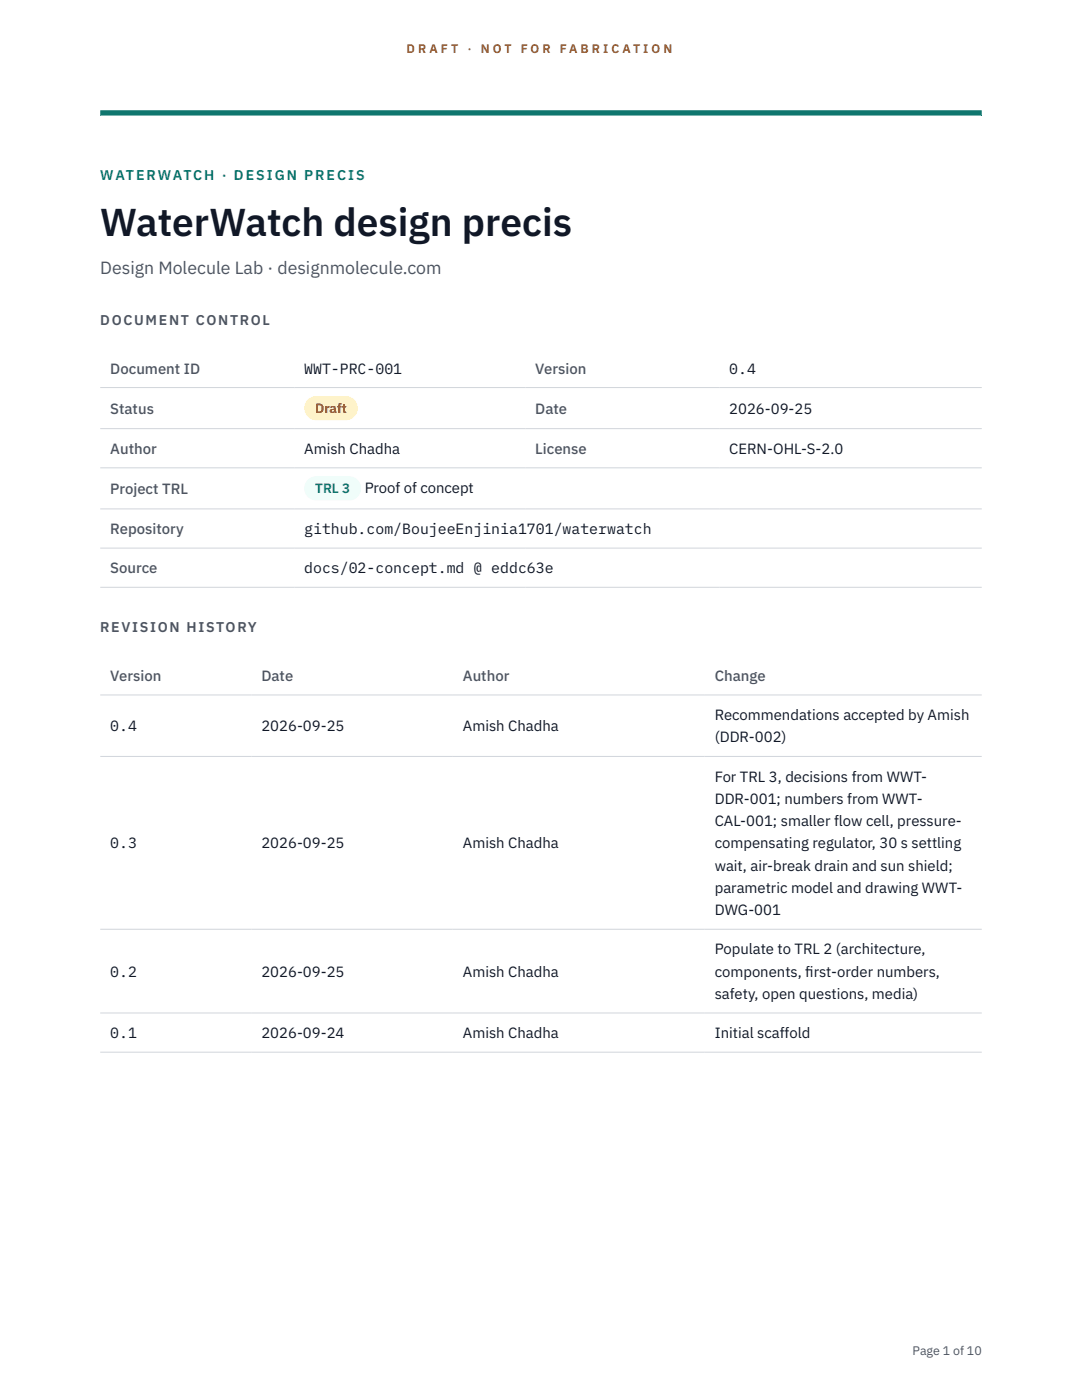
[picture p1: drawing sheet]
<svg xmlns="http://www.w3.org/2000/svg" width="216mm" height="279mm" viewBox="0 0 216 279" stroke-linecap="round" stroke-linejoin="round" font-family="sans-serif">
<defs><g id="words">
<text font-size="7.8" fill="#111827" x="20" y="47.1">WaterWatch design precis</text>
<text font-size="3.5" fill="#4b5563" x="20" y="54.6">Design Molecule Lab · designmolecule.com</text>
<g font-size="3" fill="#4b5563">
<text x="22" y="74.5">Document ID</text>
<text x="106.8" y="74.5">Version</text>
<text x="22" y="82.6">Status</text>
<text x="106.8" y="82.6">Date</text>
<text x="22" y="90.6">Author</text>
<text x="106.8" y="90.6">License</text>
<text x="22" y="98.6">Project TRL</text>
<text x="22" y="106.6">Repository</text>
<text x="22" y="114.4">Source</text>
<text x="22" y="135.9">Version</text>
<text x="52.2" y="135.9">Date</text>
<text x="92.4" y="135.9">Author</text>
<text x="142.6" y="135.9">Change</text>
</g>
<g font-size="3" fill="#111827">
<text x="60.7" y="74.5">WWT-PRC-001</text>
<text x="145.5" y="74.5">0.4</text>
<text x="145.5" y="82.6">2026-09-25</text>
<text x="60.7" y="90.6">Amish Chadha</text>
<text x="145.5" y="90.6">CERN-OHL-S-2.0</text>
<text x="72.8" y="98.5">Proof of concept</text>
<text x="60.7" y="106.6">github.com/BoujeeEnjinia1701/waterwatch</text>
<text x="60.7" y="114.4">docs/02-concept.md @ eddc63e</text>
<text x="142.6" y="143.7">Recommendations accepted by Amish</text>
<text x="22" y="145.9">0.4</text>
<text x="52.2" y="145.9">2026-09-25</text>
<text x="92.4" y="145.9">Amish Chadha</text>
<text x="142.6" y="148.2">(DDR-002)</text>
<text x="142.6" y="156">For TRL 3, decisions from WWT-</text>
<text x="142.6" y="160.4">DDR-001; numbers from WWT-</text>
<text x="142.6" y="164.9">CAL-001; smaller flow cell, pressure-</text>
<text x="22" y="169.3">0.3</text>
<text x="52.2" y="169.3">2026-09-25</text>
<text x="92.4" y="169.3">Amish Chadha</text>
<text x="142.6" y="169.3">compensating regulator, 30 s settling</text>
<text x="142.6" y="173.8">wait, air-break drain and sun shield;</text>
<text x="142.6" y="178.2">parametric model and drawing WWT-</text>
<text x="142.6" y="182.7">DWG-001</text>
<text x="142.6" y="190.5">Populate to TRL 2 (architecture,</text>
<text x="22" y="194.9">0.2</text>
<text x="52.2" y="194.9">2026-09-25</text>
<text x="92.4" y="194.9">Amish Chadha</text>
<text x="142.6" y="194.9">components, f</text>
<text x="160.7" y="194.9">irst-order numbers,</text>
<text x="142.6" y="199.4">safety, open questions, media)</text>
<text x="22" y="207.2">0.1</text>
<text x="52.2" y="207.2">2026-09-24</text>
<text x="92.4" y="207.2">Amish Chadha</text>
<text x="142.6" y="207.2">Initial scaffold</text>
</g>
<text font-size="2.8" fill="#0f766e" x="20" y="36">WATERWATCH · DESIGN PRECIS</text>
<g font-size="2.8" fill="#4b5563">
<text x="20" y="64.8">DOCUMENT CONTROL</text>
<text x="20" y="126.2">REVISION HISTORY</text>
</g>
<text font-size="2.7" fill="#92400e" x="62.9" y="82.5">Draft</text>
<text font-size="2.7" fill="#0f766e" x="62.9" y="98.5">TRL 3</text>
<g font-size="2.5" fill="#b45309">
<text x="81.1" y="10.5">D R A F T</text>
<text x="93.3" y="10.5">·</text>
<text x="95.9" y="10.5">N O T</text>
<text x="103.9" y="10.5">F O R</text>
<text x="111.7" y="10.5">F A B R I C A T I O N</text>
</g>
<text font-size="2.5" fill="#4b5563" x="182.1" y="270.3">Page 1 of 10</text>
</g></defs>
<path d="M20 23.1h175.9zM20 22h175.9v1.1h-175.9z" fill-rule="evenodd" fill="#0f766e"/>
<path d="M20 77.3h175.9M20 85.5h175.9M20 93.4h175.9M20 101.6h175.9M20 109.4h175.9M20 117.2h175.9M20 138.7h175.9M20 151h175.9M20 185.5h175.9M20 202.2h175.9M20 210h175.9" fill="none" stroke="#d1d5db" stroke-width=".2"/>
<path d="M60.7 79h10.7v4.9h-10.7z" fill="#fef3c7"/>
<path d="M60.7 95.1h11.4v4.8h-11.4z" fill="#f0fdfa"/>
<use href="#words"/>
</svg>
